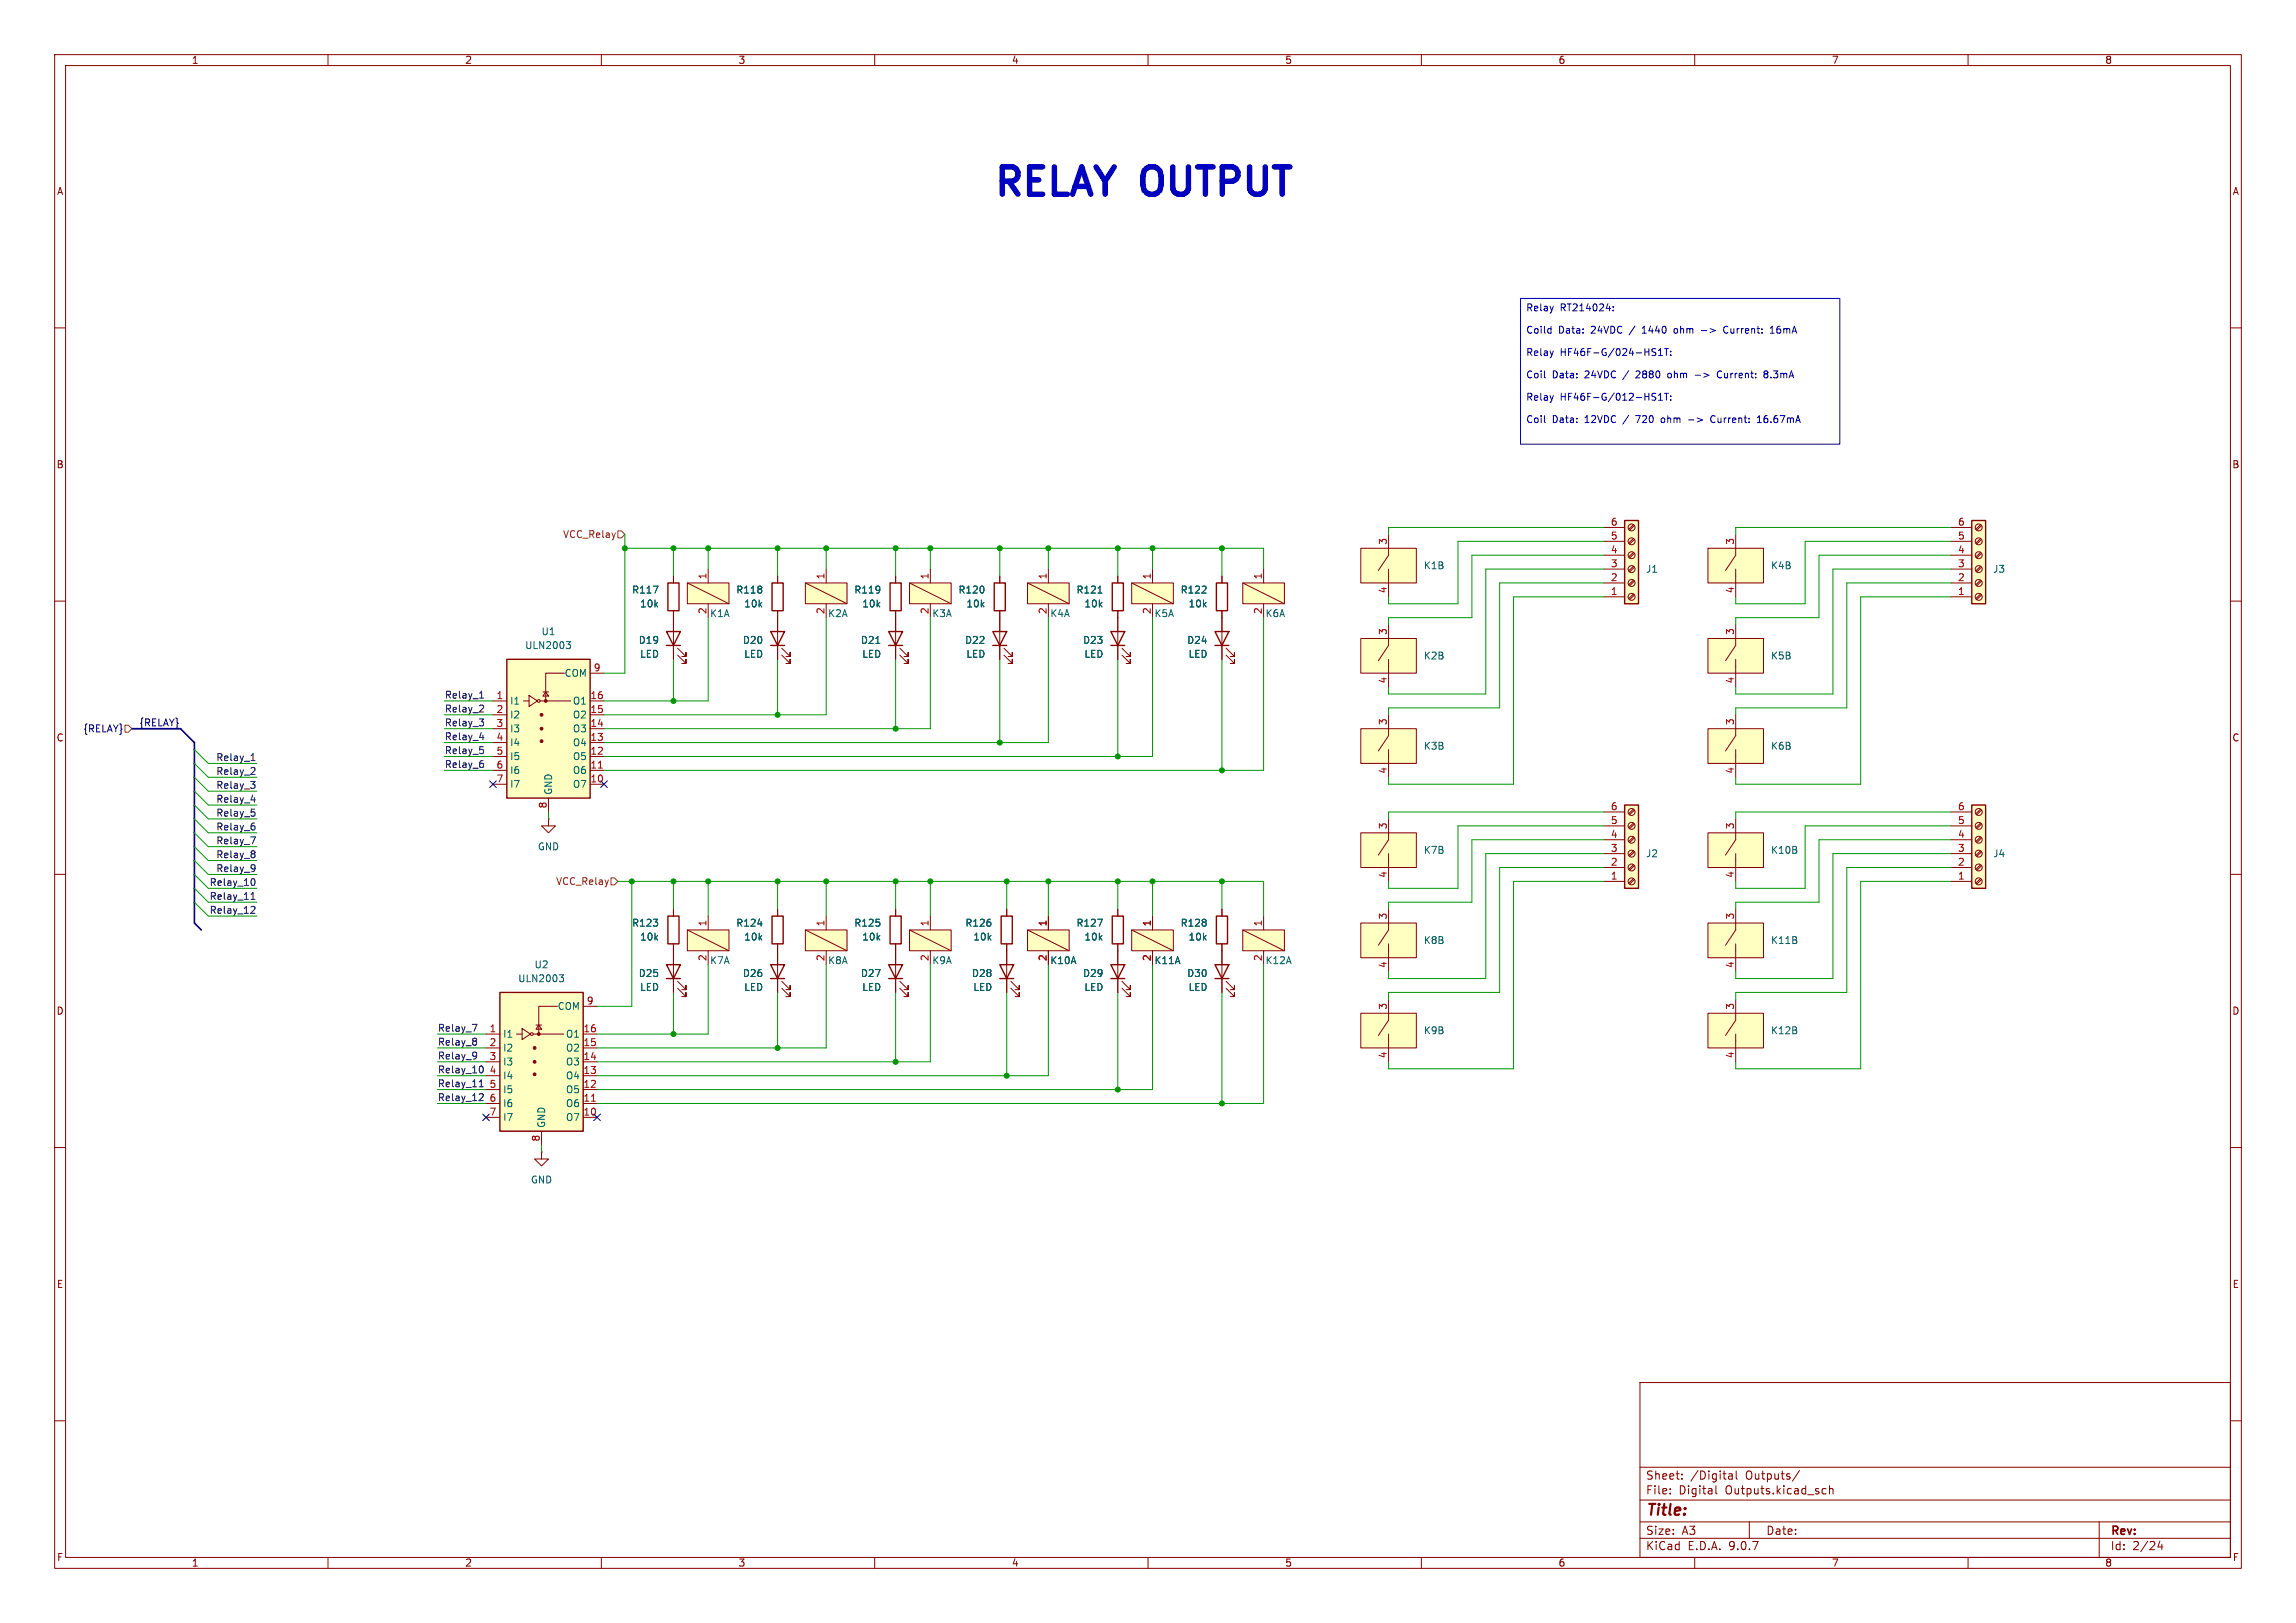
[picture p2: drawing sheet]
<svg xmlns="http://www.w3.org/2000/svg" width="420mm" height="297mm" viewBox="0 0 420 297" stroke-linecap="round" stroke-linejoin="round" font-family="sans-serif">
<defs><g id="words">
<text font-size="7" fill="#0000c2" x="181.2" y="37.3">RELAY OUTPUT</text>
<text font-size="2.8" fill="#840000" x="301" y="277.9">Title:</text>
<g font-size="2.1" fill="#840000">
<text x="301" y="273.7">File:</text>
<text x="301" y="271">Sheet:</text>
<text x="307.1" y="273.7">Digital</text>
<text x="309.2" y="271">/Digital</text>
<text x="315.7" y="273.7">Outputs.kicad_sch</text>
<text x="319.4" y="271">Outputs/</text>
<text x="301" y="281.1">Size:</text>
<text x="307.6" y="281.1">A3</text>
<text x="323" y="281.1">Date:</text>
<text x="386" y="281.3">Rev:</text>
<text x="301" y="283.9">KiCad</text>
<text x="308.7" y="283.9">E.D.A.</text>
<text x="316.3" y="283.9">9.0.7</text>
<text x="386" y="283.9">Id:</text>
<text x="390.1" y="283.9">2/24</text>
</g>
<g font-size="1.8" fill="#840000">
<text x="35" y="11.9">1</text>
<text x="85" y="11.9">2</text>
<text x="135" y="11.9">3</text>
<text x="185" y="11.9">4</text>
<text x="235" y="11.9">5</text>
<text x="285" y="11.9">6</text>
<text x="335" y="11.9">7</text>
<text x="385" y="11.9">8</text>
<text x="10.3" y="35.9">A</text>
<text x="408.3" y="35.9">A</text>
<text x="10.3" y="85.9">B</text>
<text x="408.2" y="85.9">B</text>
<text x="10.3" y="135.9">C</text>
<text x="408.2" y="135.9">C</text>
<text x="10.3" y="185.9">D</text>
<text x="408.2" y="185.9">D</text>
<text x="10.3" y="235.9">E</text>
<text x="408.3" y="235.9">E</text>
<text x="10.3" y="285.9">F</text>
<text x="35" y="286.9">1</text>
<text x="85" y="286.9">2</text>
<text x="135" y="286.9">3</text>
<text x="185" y="286.9">4</text>
<text x="235" y="286.9">5</text>
<text x="285" y="286.9">6</text>
<text x="335" y="286.9">7</text>
<text x="385" y="286.9">8</text>
<text x="408.3" y="285.9">F</text>
</g>
<g font-size="1.8" fill="#0000c2">
<text x="279.1" y="57.3">Relay</text>
<text x="285.4" y="57.3">RT214024:</text>
<text x="279.1" y="61.4">Coild</text>
<text x="279.1" y="65.5">Relay</text>
<text x="285.1" y="61.4">Data:</text>
<text x="285.4" y="65.5">HF46F-G/024-HS1T:</text>
<text x="291.2" y="61.4">24VDC</text>
<text x="298.4" y="61.4">/</text>
<text x="300.9" y="61.4">1440</text>
<text x="306.9" y="61.4">ohm</text>
<text x="312.1" y="61.4">-&gt;</text>
<text x="316.4" y="61.4">Current:</text>
<text x="325.1" y="61.4">16mA</text>
<text x="279.1" y="69.6">Coil</text>
<text x="283.9" y="69.6">Data:</text>
<text x="290" y="69.6">24VDC</text>
<text x="297.2" y="69.6">/</text>
<text x="299.7" y="69.6">2880</text>
<text x="305.7" y="69.6">ohm</text>
<text x="310.9" y="69.6">-&gt;</text>
<text x="315.2" y="69.6">Current:</text>
<text x="323.9" y="69.6">8.3mA</text>
<text x="279.1" y="73.6">Relay</text>
<text x="279.1" y="77.7">Coil</text>
<text x="283.9" y="77.7">Data:</text>
<text x="285.4" y="73.6">HF46F-G/012-HS1T:</text>
<text x="290" y="77.7">12VDC</text>
<text x="297.2" y="77.7">/</text>
<text x="299.7" y="77.7">720</text>
<text x="304.5" y="77.7">ohm</text>
<text x="309.7" y="77.7">-&gt;</text>
<text x="314" y="77.7">Current:</text>
<text x="322.7" y="77.7">16.67mA</text>
</g>
<g font-size="1.8" fill="#725600">
<text x="102.9" y="98.7">VCC_Relay</text>
<text x="101.6" y="162.2">VCC_Relay</text>
</g>
<g font-size="1.8" fill="#a90000">
<text x="253.7" y="99.8" transform="rotate(-90 253.7 99.8)">3</text>
<text x="294.6" y="101.3">4</text>
<text x="294.6" y="98.8">5</text>
<text x="294.6" y="96.3">6</text>
<text x="317.2" y="99.8" transform="rotate(-90 317.2 99.8)">3</text>
<text x="358.1" y="101.3">4</text>
<text x="358.1" y="98.8">5</text>
<text x="358.1" y="96.3">6</text>
<text x="129.3" y="106.1" transform="rotate(-90 129.3 106.1)">1</text>
<text x="150.9" y="106.1" transform="rotate(-90 150.9 106.1)">1</text>
<text x="169.9" y="106.1" transform="rotate(-90 169.9 106.1)">1</text>
<text x="191.5" y="106.1" transform="rotate(-90 191.5 106.1)">1</text>
<text x="210.6" y="106.1" transform="rotate(-90 210.6 106.1)">1</text>
<text x="230.9" y="106.1" transform="rotate(-90 230.9 106.1)">1</text>
<text x="294.6" y="106.4">2</text>
<text x="294.6" y="103.9">3</text>
<text x="358.1" y="106.4">2</text>
<text x="358.1" y="103.9">3</text>
<text x="129.3" y="112.5" transform="rotate(-90 129.3 112.5)">2</text>
<text x="150.9" y="112.5" transform="rotate(-90 150.9 112.5)">2</text>
<text x="169.9" y="112.5" transform="rotate(-90 169.9 112.5)">2</text>
<text x="191.5" y="112.5" transform="rotate(-90 191.5 112.5)">2</text>
<text x="210.6" y="112.5" transform="rotate(-90 210.6 112.5)">2</text>
<text x="230.9" y="112.5" transform="rotate(-90 230.9 112.5)">2</text>
<text x="253.7" y="108.7" transform="rotate(-90 253.7 108.7)">4</text>
<text x="294.6" y="109">1</text>
<text x="317.2" y="108.7" transform="rotate(-90 317.2 108.7)">4</text>
<text x="358.1" y="109">1</text>
<text x="253.7" y="116.3" transform="rotate(-90 253.7 116.3)">3</text>
<text x="317.2" y="116.3" transform="rotate(-90 317.2 116.3)">3</text>
<text x="108.5" y="122.9">9</text>
<text x="253.7" y="125.2" transform="rotate(-90 253.7 125.2)">4</text>
<text x="317.2" y="125.2" transform="rotate(-90 317.2 125.2)">4</text>
<text x="90.7" y="128">1</text>
<text x="90.7" y="130.6">2</text>
<text x="107.9" y="128">16</text>
<text x="107.9" y="130.6">15</text>
<text x="90.7" y="133.1">3</text>
<text x="90.7" y="135.6">4</text>
<text x="107.9" y="133.1">14</text>
<text x="107.9" y="135.6">13</text>
<text x="253.7" y="132.8" transform="rotate(-90 253.7 132.8)">3</text>
<text x="317.2" y="132.8" transform="rotate(-90 317.2 132.8)">3</text>
<text x="90.7" y="138.2">5</text>
<text x="90.7" y="140.7">6</text>
<text x="90.7" y="143.3">7</text>
<text x="107.9" y="138.2">12</text>
<text x="107.9" y="140.7">11</text>
<text x="107.9" y="143.3">10</text>
<text x="253.7" y="141.7" transform="rotate(-90 253.7 141.7)">4</text>
<text x="317.2" y="141.7" transform="rotate(-90 317.2 141.7)">4</text>
<text x="100.1" y="148" transform="rotate(-90 100.1 148)">8</text>
<text x="294.6" y="148.3">6</text>
<text x="358.1" y="148.3">6</text>
<text x="253.7" y="151.8" transform="rotate(-90 253.7 151.8)">3</text>
<text x="294.6" y="156">3</text>
<text x="294.6" y="153.4">4</text>
<text x="294.6" y="150.9">5</text>
<text x="317.2" y="151.8" transform="rotate(-90 317.2 151.8)">3</text>
<text x="358.1" y="156">3</text>
<text x="358.1" y="153.4">4</text>
<text x="358.1" y="150.9">5</text>
<text x="253.7" y="160.7" transform="rotate(-90 253.7 160.7)">4</text>
<text x="294.6" y="161">1</text>
<text x="294.6" y="158.5">2</text>
<text x="317.2" y="160.7" transform="rotate(-90 317.2 160.7)">4</text>
<text x="358.1" y="161">1</text>
<text x="358.1" y="158.5">2</text>
<text x="129.3" y="169.6" transform="rotate(-90 129.3 169.6)">1</text>
<text x="150.9" y="169.6" transform="rotate(-90 150.9 169.6)">1</text>
<text x="169.9" y="169.6" transform="rotate(-90 169.9 169.6)">1</text>
<text x="191.5" y="169.6" transform="rotate(-90 191.5 169.6)">1</text>
<text x="210.6" y="169.6" transform="rotate(-90 210.6 169.6)">1</text>
<text x="230.9" y="169.6" transform="rotate(-90 230.9 169.6)">1</text>
<text x="253.7" y="168.3" transform="rotate(-90 253.7 168.3)">3</text>
<text x="317.2" y="168.3" transform="rotate(-90 317.2 168.3)">3</text>
<text x="129.3" y="176" transform="rotate(-90 129.3 176)">2</text>
<text x="150.9" y="176" transform="rotate(-90 150.9 176)">2</text>
<text x="169.9" y="176" transform="rotate(-90 169.9 176)">2</text>
<text x="191.5" y="176" transform="rotate(-90 191.5 176)">2</text>
<text x="210.6" y="176" transform="rotate(-90 210.6 176)">2</text>
<text x="230.9" y="176" transform="rotate(-90 230.9 176)">2</text>
<text x="253.7" y="177.2" transform="rotate(-90 253.7 177.2)">4</text>
<text x="317.2" y="177.2" transform="rotate(-90 317.2 177.2)">4</text>
<text x="107.2" y="183.9">9</text>
<text x="253.7" y="184.9" transform="rotate(-90 253.7 184.9)">3</text>
<text x="317.2" y="184.9" transform="rotate(-90 317.2 184.9)">3</text>
<text x="89.5" y="189">1</text>
<text x="89.5" y="191.5">2</text>
<text x="106.6" y="189">16</text>
<text x="106.6" y="191.5">15</text>
<text x="89.5" y="194.1">3</text>
<text x="89.5" y="196.6">4</text>
<text x="106.6" y="194.1">14</text>
<text x="106.6" y="196.6">13</text>
<text x="253.7" y="193.7" transform="rotate(-90 253.7 193.7)">4</text>
<text x="317.2" y="193.7" transform="rotate(-90 317.2 193.7)">4</text>
<text x="89.5" y="199.1">5</text>
<text x="89.5" y="201.7">6</text>
<text x="106.6" y="199.1">12</text>
<text x="106.6" y="201.7">11</text>
<text x="89.5" y="204.2">7</text>
<text x="98.8" y="209" transform="rotate(-90 98.8 209)">8</text>
<text x="106.6" y="204.2">10</text>
</g>
<g font-size="1.8" fill="#006464">
<text x="260.4" y="104.4">K1B</text>
<text x="301" y="105">J1</text>
<text x="323.9" y="104.4">K4B</text>
<text x="364.5" y="105">J3</text>
<text x="115.5" y="108.8">R117</text>
<text x="117" y="111.4">10k</text>
<text x="129.8" y="113.1">K1A</text>
<text x="134.6" y="108.8">R118</text>
<text x="136" y="111.4">10k</text>
<text x="151.4" y="113.1">K2A</text>
<text x="156.2" y="108.8">R119</text>
<text x="157.6" y="111.4">10k</text>
<text x="170.4" y="113.1">K3A</text>
<text x="175.2" y="108.8">R120</text>
<text x="176.7" y="111.4">10k</text>
<text x="192" y="113.1">K4A</text>
<text x="196.8" y="108.8">R121</text>
<text x="198.3" y="111.4">10k</text>
<text x="211.1" y="113.1">K5A</text>
<text x="215.9" y="108.8">R122</text>
<text x="217.3" y="111.4">10k</text>
<text x="231.4" y="113.1">K6A</text>
<text x="96" y="119">ULN2003</text>
<text x="99" y="116.4">U1</text>
<text x="116.7" y="118">D19</text>
<text x="135.8" y="118">D20</text>
<text x="157.4" y="118">D21</text>
<text x="176.4" y="118">D22</text>
<text x="198" y="118">D23</text>
<text x="217.1" y="118">D24</text>
<text x="103.2" y="124.1">COM</text>
<text x="117" y="120.6">LED</text>
<text x="136" y="120.6">LED</text>
<text x="157.6" y="120.6">LED</text>
<text x="176.7" y="120.6">LED</text>
<text x="198.3" y="120.6">LED</text>
<text x="217.3" y="120.6">LED</text>
<text x="260.4" y="120.9">K2B</text>
<text x="323.9" y="120.9">K5B</text>
<text x="93.2" y="129.1">I1</text>
<text x="93.2" y="131.7">I2</text>
<text x="104.7" y="129.1">O1</text>
<text x="104.7" y="131.7">O2</text>
<text x="93.2" y="134.2">I3</text>
<text x="93.2" y="136.8">I4</text>
<text x="104.7" y="134.2">O3</text>
<text x="104.7" y="136.8">O4</text>
<text x="260.4" y="137.4">K3B</text>
<text x="323.9" y="137.4">K6B</text>
<text x="93.2" y="139.3">I5</text>
<text x="93.2" y="141.8">I6</text>
<text x="104.7" y="139.3">O5</text>
<text x="104.7" y="141.8">O6</text>
<text x="93.2" y="144.4">I7</text>
<text x="101.2" y="145.5" transform="rotate(-90 101.2 145.5)">GND</text>
<text x="104.7" y="144.4">O7</text>
<text x="98.3" y="155.8">GND</text>
<text x="260.4" y="156.4">K7B</text>
<text x="301" y="157.1">J2</text>
<text x="323.9" y="156.4">K10B</text>
<text x="364.5" y="157.1">J4</text>
<text x="115.5" y="169.8">R123</text>
<text x="117" y="172.3">10k</text>
<text x="134.6" y="169.8">R124</text>
<text x="136" y="172.3">10k</text>
<text x="156.2" y="169.8">R125</text>
<text x="157.6" y="172.3">10k</text>
<text x="176.5" y="169.8">R126</text>
<text x="177.9" y="172.3">10k</text>
<text x="196.8" y="169.8">R127</text>
<text x="198.3" y="172.3">10k</text>
<text x="215.9" y="169.8">R128</text>
<text x="217.3" y="172.3">10k</text>
<text x="260.4" y="172.9">K8B</text>
<text x="323.9" y="172.9">K11B</text>
<text x="94.7" y="179.9">ULN2003</text>
<text x="97.7" y="177.4">U2</text>
<text x="116.7" y="179">D25</text>
<text x="129.8" y="176.6">K7A</text>
<text x="135.8" y="179">D26</text>
<text x="151.4" y="176.6">K8A</text>
<text x="157.4" y="179">D27</text>
<text x="170.4" y="176.6">K9A</text>
<text x="177.7" y="179">D28</text>
<text x="192" y="176.6">K10A</text>
<text x="198" y="179">D29</text>
<text x="211.1" y="176.6">K11A</text>
<text x="217.1" y="179">D30</text>
<text x="231.4" y="176.6">K12A</text>
<text x="101.9" y="185">COM</text>
<text x="117" y="181.5">LED</text>
<text x="136" y="181.5">LED</text>
<text x="157.6" y="181.5">LED</text>
<text x="177.9" y="181.5">LED</text>
<text x="198.3" y="181.5">LED</text>
<text x="217.3" y="181.5">LED</text>
<text x="91.9" y="190.1">I1</text>
<text x="103.4" y="190.1">O1</text>
<text x="260.4" y="189.5">K9B</text>
<text x="323.9" y="189.5">K12B</text>
<text x="91.9" y="192.6">I2</text>
<text x="91.9" y="195.2">I3</text>
<text x="91.9" y="197.7">I4</text>
<text x="103.4" y="192.6">O2</text>
<text x="103.4" y="195.2">O3</text>
<text x="103.4" y="197.7">O4</text>
<text x="91.9" y="200.3">I5</text>
<text x="91.9" y="202.8">I6</text>
<text x="103.4" y="200.3">O5</text>
<text x="103.4" y="202.8">O6</text>
<text x="91.9" y="205.3">I7</text>
<text x="99.9" y="206.5" transform="rotate(-90 99.9 206.5)">GND</text>
<text x="103.4" y="205.3">O7</text>
<text x="97" y="216.8">GND</text>
</g>
<g font-size="1.8" fill="#0f0f0f">
<text x="81.3" y="130.5">Relay_2</text>
<text x="81.3" y="127.9">Relay_1</text>
<text x="81.3" y="135.5">Relay_4</text>
<text x="81.3" y="133">Relay_3</text>
<text x="39.5" y="139.4">Relay_1</text>
<text x="39.5" y="141.9">Relay_2</text>
<text x="81.3" y="140.6">Relay_6</text>
<text x="81.3" y="138.1">Relay_5</text>
<text x="39.5" y="149.5">Relay_5</text>
<text x="39.5" y="144.4">Relay_3</text>
<text x="39.5" y="147">Relay_4</text>
<text x="39.5" y="152.1">Relay_6</text>
<text x="39.5" y="154.6">Relay_7</text>
<text x="39.5" y="157.1">Relay_8</text>
<text x="39.5" y="159.7">Relay_9</text>
<text x="38.3" y="164.8">Relay_11</text>
<text x="38.3" y="162.2">Relay_10</text>
<text x="38.3" y="167.3">Relay_12</text>
<text x="80" y="191.4">Relay_8</text>
<text x="80" y="188.9">Relay_7</text>
<text x="80" y="194">Relay_9</text>
<text x="80" y="196.5">Relay_10</text>
<text x="80" y="201.6">Relay_12</text>
<text x="80" y="199">Relay_11</text>
</g>
<g font-size="1.8" fill="#000084">
<text x="15.1" y="134.2">{RELAY}</text>
<text x="25.4" y="133">{RELAY}</text>
</g>
</g></defs>
<g fill="none" stroke="#840000" stroke-width=".18">
<path d="M10 10h400v277h-400zM12 12h396v273h-396zM60 10v2M110 10v2M160 10v2M210 10v2M260 10v2M310 10v2M360 10v2M10 60h2M408 60h2M10 110h2"/>
<path d="M182.9 113v7.7M183.6 119.9l1.6 1.5v-.7v.7h-.8M183.6 118.6l1.6 1.5v-.7v.7h-.8M408 110h2M10 160h2M408 160h2M10 210h2M408 210h2M300 253h108v32h-108zM10 260h2M300 278.5h108M300 274.5h108"/>
<path d="M300 268.5h108M305.5 273.2v.2M305.5 272.5v.1M307.7 270.5v.2M307.7 269.8v.1M313.9 271.9v1.3l.2 .2M316.2 270.5l.2 .2 .5-.1M316.2 269.8h.6l.1 .9M316.9 270l-.5 .1-.2 .2M317.6 269.2v1.3l.2 .2M320 278.5v3M329.2 269.1l-1.3 1.9"/>
<path d="M333.4 273.2l.2 .2 .4-.1M334 272.5l-.4-.1-.2 .1M334.7 272.5l.2-.1 .3 .1 .1 .9M334.7 271.9v1.5M384 278.5v6.5M408 260h2M60 285v2M110 285v2M160 285v2M210 285v2M260 285v2M300 281.5h108"/>
<path d="M310 285v2M360 285v2M395.1 282l-.4 1.1h1M395.4 282.6v1"/>
</g>
<path d="M181.6 115.6h2.5l-1.2 2.5zM181.6 118.1h2.5" fill="none" stroke="#840000" stroke-width=".25"/>
<path d="M312.4 100.3h10.2v6.4h-10.2z" fill="#ffffc2"/>
<path d="M317.5 97.8v3.8l-1.9 2.8M142.2 105.4v1.3M142.2 111.8v1.2M204.5 105.4v1.3M204.5 111.8v1.2M312.4 100.3h10.2v6.4h-10.2zM317.5 104.1v5.1M100.3 149.9v1.2h1.3l-1.3 1.3-1.2-1.3h1.2M100.3 149.9h.1" fill="none" stroke="#840000" stroke-width=".18"/>
<path d="M141.2 106.7h2.1v5.1h-2.1zM203.5 106.7h2v5.1h-2z" fill="none" stroke="#840000" stroke-width=".25"/>
<path d="M200.9 108.5h.7" fill="none" stroke="#006464" stroke-width=".18"/>
<path d="M125.7 106.7h7.6v3.8h-7.6z" fill="#ffffc2"/>
<path d="M125.7 106.7h7.6v3.8h-7.6zM125.7 106.7l7.6 3.8M129.5 104.1v2.6M129.5 110.5v2.5" fill="none" stroke="#840000" stroke-width=".18"/>
<path d="M166.4 106.7h7.6v3.8h-7.6z" fill="#ffffc2"/>
<path d="M166.4 106.7h7.6v3.8h-7.6zM166.4 106.7l7.6 3.8M170.2 104.1v2.6M170.2 110.5v2.5M182.9 105.4v1.3M182.9 111.8v1.2" fill="none" stroke="#840000" stroke-width=".18"/>
<path d="M181.9 106.7h2v5.1h-2z" fill="none" stroke="#840000" stroke-width=".25"/>
<path d="M188 106.7h7.6v3.8h-7.6z" fill="#ffffc2"/>
<g fill="none" stroke="#840000" stroke-width=".18">
<path d="M163.8 113v7.7M164.6 119.9l1.5 1.5v-.7v.7h-.7M164.6 118.6l1.5 1.5v-.7v.7h-.7M188 106.7h7.6v3.8h-7.6zM188 106.7l7.6 3.8M191.8 104.1v2.6M191.8 110.5v2.5M223.5 105.4v1.3M223.5 111.8v1.2M163.8 166.4v1.2M163.8 172.7v8.9M164.6 179.6l1.5 1.5v-.8v.8h-.7"/>
<path d="M223.5 174v7.6M224.3 179.6l1.5 1.5v-.8v.8h-.8M164.6 180.8l1.5 1.6v-.8v.8h-.7M224.3 180.8l1.5 1.6v-.8v.8h-.8"/>
</g>
<path d="M162.6 115.6h2.5l-1.3 2.5zM162.6 118.1h2.5M222.5 106.7h2v5.1h-2zM162.6 176.5h2.5l-1.3 2.6zM162.6 179.1h2.5M162.8 167.6h2v5.1h-2zM222.2 176.5h2.6l-1.3 2.6zM222.2 179.1h2.6" fill="none" stroke="#840000" stroke-width=".25"/>
<path d="M160.2 117.7h.7" fill="none" stroke="#006464" stroke-width=".18"/>
<path d="M207 106.7h7.6v3.8h-7.6z" fill="#ffffc2"/>
<path d="M207 106.7h7.6v3.8h-7.6zM207 106.7l7.6 3.8M210.8 104.1v2.6M210.8 110.5v2.5" fill="none" stroke="#840000" stroke-width=".18"/>
<path d="M227.3 106.7h7.6v3.8h-7.6z" fill="#ffffc2"/>
<g fill="none" stroke="#840000" stroke-width=".18">
<path d="M123.2 105.4v1.3M123.2 111.8v1.2M163.8 105.4v1.3M163.8 111.8v1.2M204.5 113v7.7M205.2 119.9l1.6 1.5v-.7v.7h-.8M205.2 118.6l1.6 1.5v-.7v.7h-.8M227.3 106.7h7.6v3.8h-7.6zM227.3 106.7l7.6 3.8M231.1 104.1v2.6M231.1 110.5v2.5M204.5 166.4v1.2"/>
<path d="M204.5 172.7v8.9M205.2 179.6l1.6 1.5v-.8v.8h-.8M205.2 180.8l1.6 1.6v-.8v.8h-.8"/>
</g>
<path d="M122.2 106.7h2v5.1h-2zM162.8 106.7h2v5.1h-2zM203.2 115.6h2.5l-1.2 2.5zM203.2 118.1h2.5M203.2 176.5h2.5l-1.2 2.6zM203.2 179.1h2.5M203.5 167.6h2v5.1h-2z" fill="none" stroke="#840000" stroke-width=".25"/>
<path d="M119.5 107.3h.9l-.6 1.2M200.8 168.2h.8l-.5 1.3" fill="none" stroke="#006464" stroke-width=".18"/>
<path d="M92.7 120.7h15.2v25.4h-15.2z" fill="#ffffc2"/>
<path d="M222.2 115.6h2.6l-1.3 2.5zM222.2 118.1h2.6M92.7 120.7h15.2v25.4h-15.2z" fill="none" stroke="#840000" stroke-width=".25"/>
<g fill="none" stroke="#840000" stroke-width=".18">
<path d="M223.5 113v7.7M224.3 119.9l1.5 1.5v-.7v.7h-.8M224.3 118.6l1.5 1.5v-.7v.7h-.8M90.2 128.3h2.5M90.2 130.8h2.5M90.2 133.4h2.5M90.2 135.9h2.5M90.2 138.4h2.5M95.8 128.3h1M96.8 127.3l1.5 1-1.5 1zM98.8 128.3h5.6M99.3 126.6h1"/>
<path d="M99.8 126.6l.5 .8h-1zM103.3 123.2h-3.5v5.1M107.9 128.3h2.6M107.9 130.8h2.6M107.9 133.4h2.6M107.9 135.9h2.6M107.9 138.4h2.6M107.9 123.2h2.6M90.2 141h2.5M90.2 143.5h2.5M100.3 146.1v2.5M107.9 141h2.6"/>
<path d="M107.9 143.5h2.6"/>
<circle cx="98.6" cy="128.3" r=".25"/>
</g>
<g fill="#840000" stroke="#840000" stroke-width=".18">
<circle cx="99.1" cy="130.8" r=".25"/>
<circle cx="99.1" cy="133.3" r=".25"/>
<circle cx="99.1" cy="135.6" r=".25"/>
<circle cx="99.8" cy="128.3" r=".25"/>
</g>
<path d="M109.5 140.6h.7" fill="none" stroke="#a90000" stroke-width=".18"/>
<path d="M103.6 117.4h.8l-.5 .5 .4 .1 .1 .4-.3 .3h-.4" fill="none" stroke="#006464" stroke-width=".18"/>
<path d="M207 170.2h7.6v3.8h-7.6z" fill="#ffffc2"/>
<path d="M123.2 166.4v1.2M123.2 172.7v1.3M207 170.2h7.6v3.8h-7.6zM207 170.2l7.6 3.8M210.8 167.6v2.6M210.8 174v2.5" fill="none" stroke="#840000" stroke-width=".18"/>
<path d="M122.2 167.6h2v5.1h-2z" fill="none" stroke="#840000" stroke-width=".25"/>
<path d="M147.3 106.7h7.6v3.8h-7.6z" fill="#ffffc2"/>
<path d="M123.2 113v7.7M124 119.9l1.5 1.5v-.7v.7h-.8M124 118.6l1.5 1.5v-.7v.7h-.8M147.3 106.7h7.6v3.8h-7.6zM147.3 106.7l7.6 3.8M151.1 104.1v2.6M151.1 110.5v2.5" fill="none" stroke="#840000" stroke-width=".18"/>
<path d="M121.9 115.6h2.6l-1.3 2.5zM121.9 118.1h2.6" fill="none" stroke="#840000" stroke-width=".25"/>
<path d="M188 170.2h7.6v3.8h-7.6z" fill="#ffffc2"/>
<path d="M188 170.2h7.6v3.8h-7.6zM188 170.2l7.6 3.8M191.8 167.6v2.6M191.8 174v2.5" fill="none" stroke="#840000" stroke-width=".18"/>
<path d="M125.7 170.2h7.6v3.8h-7.6z" fill="#ffffc2"/>
<path d="M142.2 113v7.7M143 119.9l1.5 1.5v-.7v.7h-.7M143 118.6l1.5 1.5v-.7v.7h-.7M125.7 170.2h7.6v3.8h-7.6zM125.7 170.2l7.6 3.8M129.5 167.6v2.6M129.5 174v2.5M142.2 166.4v1.2M142.2 172.7v8.9M143 179.6l1.5 1.5v-.8v.8h-.7M143 180.8l1.5 1.6v-.8v.8h-.7" fill="none" stroke="#840000" stroke-width=".18"/>
<path d="M141 115.6h2.5l-1.3 2.5zM141 118.1h2.5M141 176.5h2.5l-1.3 2.6zM141 179.1h2.5M141.2 167.6h2.1v5.1h-2.1z" fill="none" stroke="#840000" stroke-width=".25"/>
<path d="M138.6 169.1h.8" fill="none" stroke="#006464" stroke-width=".18"/>
<path d="M91.4 181.6h15.3v25.4h-15.3z" fill="#ffffc2"/>
<path d="M182.9 176.5h2.5l-1.3 2.6zM182.9 179.1h2.5M183.1 167.6h2.1v5.1h-2.1zM91.4 181.6h15.3v25.4h-15.3z" fill="none" stroke="#840000" stroke-width=".25"/>
<g fill="none" stroke="#840000" stroke-width=".18">
<path d="M184.1 166.4v1.2M184.1 172.7v8.9M184.9 179.6l1.5 1.5v-.8v.8h-.7M88.9 189.2h2.5M88.9 191.8h2.5M88.9 194.3h2.5M88.9 196.9h2.5M88.9 199.4h2.5M94.5 189.2h1M95.5 188.2l1.5 1-1.5 1zM97.5 189.2h5.6M98 187.6h1.1"/>
<path d="M98.6 187.6l.5 .7h-1.1zM102 184.2h-3.4v5M106.7 189.2h2.5M106.7 191.8h2.5M106.7 194.3h2.5M106.7 196.9h2.5M106.7 199.4h2.5M106.7 184.2h2.5M184.9 180.8l1.5 1.6v-.8v.8h-.7M88.9 201.9h2.5M88.9 204.5h2.5M99.1 210.8v1.3h1.2l-1.2 1.3-1.3-1.3h1.3"/>
<path d="M99.1 210.8h.1M99.1 207v2.6M106.7 201.9h2.5M106.7 204.5h2.5"/>
<circle cx="97.3" cy="189.2" r=".25"/>
</g>
<g fill="#840000" stroke="#840000" stroke-width=".18">
<circle cx="97.8" cy="191.8" r=".25"/>
<circle cx="97.8" cy="194.3" r=".25"/>
<circle cx="97.8" cy="196.6" r=".25"/>
<circle cx="98.6" cy="189.2" r=".25"/>
</g>
<path d="M108.2 201.5h.7" fill="none" stroke="#a90000" stroke-width=".18"/>
<path d="M102.3 178.4h.8l-.4 .5 .3 .1 .1 .4-.3 .2h-.3" fill="none" stroke="#006464" stroke-width=".18"/>
<path d="M166.4 170.2h7.6v3.8h-7.6z" fill="#ffffc2"/>
<path d="M123.2 174v7.6M124 179.6l1.5 1.5v-.8v.8h-.8M166.4 170.2h7.6v3.8h-7.6zM166.4 170.2l7.6 3.8M170.2 167.6v2.6M170.2 174v2.5M124 180.8l1.5 1.6v-.8v.8h-.8" fill="none" stroke="#840000" stroke-width=".18"/>
<path d="M121.9 176.5h2.6l-1.3 2.6zM121.9 179.1h2.6" fill="none" stroke="#840000" stroke-width=".25"/>
<path d="M147.3 170.2h7.6v3.8h-7.6z" fill="#ffffc2"/>
<path d="M147.3 170.2h7.6v3.8h-7.6zM147.3 170.2l7.6 3.8M151.1 167.6v2.6M151.1 174v2.5" fill="none" stroke="#840000" stroke-width=".18"/>
<path d="M297.2 95.3h2.5v15.2h-2.5z" fill="#ffffc2"/>
<path d="M297.2 95.3h2.5v15.2h-2.5z" fill="none" stroke="#840000" stroke-width=".25"/>
<g fill="none" stroke="#840000" stroke-width=".18">
<path d="M293.4 99.1h3.8M293.4 96.5h3.8M298.8 98.6l-.9 .8M298.8 96l-.9 .9M299 98.7l-.9 .9M299 96.2l-.9 .8M293.4 109.2h3.8M293.4 106.7h3.8M293.4 104.1h3.8M293.4 101.6h3.8M298.8 108.7l-.9 .9M298.8 106.2l-.9 .8"/>
<path d="M298.8 103.6l-.9 .9M298.8 101.1l-.9 .8M299 108.9l-.9 .8M299 106.3l-.9 .9M299 103.8l-.9 .8M299 101.3l-.9 .8"/>
<circle cx="298.4" cy="99.1" r=".63"/>
<circle cx="298.4" cy="96.5" r=".63"/>
<circle cx="298.4" cy="101.6" r=".63"/>
<circle cx="298.4" cy="106.7" r=".63"/>
<circle cx="298.4" cy="109.2" r=".63"/>
<circle cx="298.4" cy="104.1" r=".63"/>
</g>
<path d="M248.9 133.4h10.2v6.3h-10.2z" fill="#ffffc2"/>
<path d="M248.9 133.4h10.2v6.3h-10.2zM254 137.2v5M254 130.8v3.8l-1.9 2.8" fill="none" stroke="#840000" stroke-width=".18"/>
<path d="M248.9 116.8h10.2v6.4h-10.2z" fill="#ffffc2"/>
<path d="M248.9 116.8h10.2v6.4h-10.2zM254 114.3v3.8l-1.9 2.8M254 120.7v5" fill="none" stroke="#840000" stroke-width=".18"/>
<path d="M312.4 116.8h10.2v6.4h-10.2z" fill="#ffffc2"/>
<path d="M312.4 116.8h10.2v6.4h-10.2zM317.5 114.3v3.8l-1.9 2.8M317.5 120.7v5" fill="none" stroke="#840000" stroke-width=".18"/>
<path d="M312.4 133.4h10.2v6.3h-10.2z" fill="#ffffc2"/>
<path d="M312.4 133.4h10.2v6.3h-10.2zM317.5 137.2v5M317.5 130.8v3.8l-1.9 2.8" fill="none" stroke="#840000" stroke-width=".18"/>
<path d="M248.9 100.3h10.2v6.4h-10.2z" fill="#ffffc2"/>
<path d="M254 97.8v3.8l-1.9 2.8M248.9 100.3h10.2v6.4h-10.2zM254 104.1v5.1" fill="none" stroke="#840000" stroke-width=".18"/>
<path d="M227.3 170.2h7.6v3.8h-7.6z" fill="#ffffc2"/>
<path d="M223.5 166.4v1.2M223.5 172.7v1.3M227.3 170.2h7.6v3.8h-7.6zM227.3 170.2l7.6 3.8M231.1 167.6v2.6M231.1 174v2.5" fill="none" stroke="#840000" stroke-width=".18"/>
<path d="M222.5 167.6h2v5.1h-2z" fill="none" stroke="#840000" stroke-width=".25"/>
<path d="M248.9 168.9h10.2v6.4h-10.2z" fill="#ffffc2"/>
<path d="M248.9 168.9h10.2v6.4h-10.2zM254 172.7v5.1M254 166.4v3.8l-1.9 2.8" fill="none" stroke="#840000" stroke-width=".18"/>
<path d="M248.9 152.4h10.2v6.4h-10.2z" fill="#ffffc2"/>
<path d="M248.9 152.4h10.2v6.4h-10.2zM254 156.2v5.1M254 149.9v3.8l-1.9 2.8" fill="none" stroke="#840000" stroke-width=".18"/>
<path d="M297.2 147.3h2.5v15.3h-2.5z" fill="#ffffc2"/>
<path d="M297.2 147.3h2.5v15.3h-2.5z" fill="none" stroke="#840000" stroke-width=".25"/>
<g fill="none" stroke="#840000" stroke-width=".18">
<path d="M293.4 158.8h3.8M293.4 156.2h3.8M293.4 153.7h3.8M293.4 151.1h3.8M293.4 148.6h3.8M298.8 158.2l-.9 .9M298.8 155.7l-.9 .8M298.8 153.2l-.9 .8M298.8 150.6l-.9 .9M298.8 148.1l-.9 .8M299 158.4l-.9 .9M299 155.9l-.9 .8"/>
<path d="M299 153.3l-.9 .9M299 150.8l-.9 .8M299 148.3l-.9 .8M293.4 161.3h3.8M298.8 160.8l-.9 .8M299 161l-.9 .8"/>
<circle cx="298.4" cy="151.1" r=".63"/>
<circle cx="298.4" cy="156.2" r=".63"/>
<circle cx="298.4" cy="153.7" r=".63"/>
<circle cx="298.4" cy="148.6" r=".63"/>
<circle cx="298.4" cy="158.7" r=".63"/>
<circle cx="298.4" cy="161.3" r=".63"/>
</g>
<path d="M312.4 152.4h10.2v6.4h-10.2z" fill="#ffffc2"/>
<path d="M312.4 152.4h10.2v6.4h-10.2zM317.5 156.2v5.1M317.5 149.9v3.8l-1.9 2.8" fill="none" stroke="#840000" stroke-width=".18"/>
<path d="M248.9 185.4h10.2v6.4h-10.2z" fill="#ffffc2"/>
<path d="M248.9 185.4h10.2v6.4h-10.2zM254 189.2v5.1M254 182.9v3.8l-1.9 2.8" fill="none" stroke="#840000" stroke-width=".18"/>
<path d="M312.4 185.4h10.2v6.4h-10.2z" fill="#ffffc2"/>
<path d="M312.4 185.4h10.2v6.4h-10.2zM317.5 189.2v5.1M317.5 182.9v3.8l-1.9 2.8" fill="none" stroke="#840000" stroke-width=".18"/>
<path d="M312.4 168.9h10.2v6.4h-10.2z" fill="#ffffc2"/>
<path d="M312.4 168.9h10.2v6.4h-10.2zM317.5 172.7v5.1M317.5 166.4v3.8l-1.9 2.8" fill="none" stroke="#840000" stroke-width=".18"/>
<path d="M360.7 95.3h2.5v15.2h-2.5z" fill="#ffffc2"/>
<path d="M360.7 95.3h2.5v15.2h-2.5z" fill="none" stroke="#840000" stroke-width=".25"/>
<g fill="none" stroke="#840000" stroke-width=".18">
<path d="M356.9 99.1h3.8M356.9 96.5h3.8M362.3 98.6l-.9 .8M362.3 96l-.9 .9M362.5 98.7l-.9 .9M362.5 96.2l-.9 .8M356.9 109.2h3.8M356.9 106.7h3.8M356.9 104.1h3.8M356.9 101.6h3.8M362.3 108.7l-.9 .9M362.3 106.2l-.9 .8"/>
<path d="M362.3 103.6l-.9 .9M362.3 101.1l-.9 .8M362.5 108.9l-.9 .8M362.5 106.3l-.9 .9M362.5 103.8l-.9 .8M362.5 101.3l-.9 .8"/>
<circle cx="361.9" cy="99.1" r=".63"/>
<circle cx="361.9" cy="96.5" r=".63"/>
<circle cx="361.9" cy="106.7" r=".63"/>
<circle cx="361.9" cy="109.2" r=".63"/>
<circle cx="361.9" cy="101.6" r=".63"/>
<circle cx="361.9" cy="104.1" r=".63"/>
</g>
<path d="M360.7 147.3h2.5v15.3h-2.5z" fill="#ffffc2"/>
<path d="M360.7 147.3h2.5v15.3h-2.5z" fill="none" stroke="#840000" stroke-width=".25"/>
<g fill="none" stroke="#840000" stroke-width=".18">
<path d="M123.2 105.4v1.3M123.2 111.8v3.8M123.2 118.1v2.6M142.2 105.4v1.3M142.2 111.8v3.8M142.2 118.1v2.6M163.8 105.4v1.3M163.8 111.8v3.8M163.8 118.1v2.6M182.9 105.4v1.3M182.9 111.8v3.8M182.9 118.1v2.6"/>
<path d="M204.5 105.4v1.3M204.5 111.8v3.8M204.5 118.1v2.6M223.5 105.4v1.3M223.5 111.8v3.8M223.5 118.1v2.6M356.9 158.8h3.8M356.9 156.2h3.8M356.9 153.7h3.8M356.9 151.1h3.8M356.9 148.6h3.8M362.3 158.2l-.9 .9"/>
<path d="M362.3 155.7l-.9 .8M362.3 153.2l-.9 .8M362.3 150.6l-.9 .9M362.3 148.1l-.9 .8M362.5 158.4l-.9 .9M362.5 155.9l-.9 .8M362.5 153.3l-.9 .9M362.5 150.8l-.9 .8M362.5 148.3l-.9 .8M123.2 166.4v1.2M123.2 172.7v3.8M123.2 179.1v2.5"/>
<path d="M142.2 166.4v1.2M142.2 172.7v3.8M142.2 179.1v2.5M163.8 166.4v1.2M163.8 172.7v3.8M163.8 179.1v2.5M184.1 166.4v1.2M184.1 172.7v3.8M184.1 179.1v2.5M191.8 167.6v2.6M191.8 174v2.5M204.5 166.4v1.2"/>
<path d="M204.5 172.7v3.8M204.5 179.1v2.5M210.8 167.6v2.6M210.8 174v2.5M223.5 166.4v1.2M223.5 172.7v3.8M223.5 179.1v2.5M356.9 161.3h3.8M362.3 160.8l-.9 .8M362.5 161l-.9 .8"/>
<circle cx="361.9" cy="156.2" r=".63"/>
<circle cx="361.9" cy="151.1" r=".63"/>
<circle cx="361.9" cy="153.7" r=".63"/>
<circle cx="361.9" cy="158.7" r=".63"/>
<circle cx="361.9" cy="148.6" r=".63"/>
<circle cx="361.9" cy="161.3" r=".63"/>
</g>
<path d="M113 97.2h.7l.6 .6-.6 .6h-.7zM22.9 132.7h.6l.6 .7-.6 .6h-.6zM111.8 160.7h.6l.6 .6-.6 .6h-.6z" fill="none" stroke="#725600" stroke-width=".18"/>
<g fill="none" stroke="#0f0f0f" stroke-width=".18">
<path d="M45.9 139.2h.7M46.2 138.1l.1-.2v1.3M87.7 131.6h.8l-.5 .5M87.7 135h.8M87.7 127.8h.8M87.8 136.6h.6M88 126.7l.1-.2v1.3M88.1 139.2h.2M88.2 129l.3 .3-.1 .3-.7 .7h.8M88.2 132.1l.3 .2v.3l-.3 .2M88.2 137.1l.3 .3v.3l-.3 .2M88.2 139.7l.3 .2v.3l-.3 .3"/>
<path d="M88.3 134.5v.9M45.9 153.2h.8l-.5 1.2M45.9 143h.7l-.4 .5M45.9 146.4h.8M46 148.1h.6M46.3 150.6h.2M46.4 140.5l.2 .2v.3l-.7 .7h.7M46.4 143.5l.2 .2v.3l-.2 .3M46.4 148.6l.2 .2v.3l-.2 .2M46.4 151.1l.2 .2v.3l-.2 .3M46.4 155.7l.2 .2-.2 .3 .2 .3v.2l-.2 .3M46.4 158.2l.2 .3v.5l-.1 .4"/>
<path d="M46.5 146v.8M46.6 158.8l-.2 .2M45.9 163.7l.4-.4v1.3M45.9 164.6h.7M46.1 165.9h.4l.1 .3-.7 .9h.7M46.2 160.8a.68 .68 0 0 1 .5 .6 .68 .68 0 0 1-.5 .6M86.4 187.4h.8l-.5 1.3M86.9 192.5l.3 .3v.5l-.2 .4M86.9 190l.3 .2-.3 .3 .3 .3v.2l-.3 .3M87.2 193.1l-.3 .2M87.7 198.9h.7M87.7 198l.3-.4v1.3"/>
<path d="M88 195.1a.68 .68 0 0 1 .4 .6 .68 .68 0 0 1-.4 .6M87.9 200.1l.4 .1 .1 .3-.8 .9h.8"/>
</g>
<path d="M24.1 133.4h8.9l2.6 2.5v33l1.2 1.3" fill="none" stroke="#000084" stroke-width=".3"/>
<g fill="none" stroke="#009600" stroke-width=".18">
<path d="M114.3 97.8v25.4h-3.8M293.4 96.5h-39.4v1.3M293.4 99.1h-26.7v11.4h-12.7v-1.3M356.9 99.1h-26.7v11.4h-12.7v-1.3M356.9 96.5h-39.4v1.3M114.3 100.3h116.8v3.8M123.2 100.3v5.1M129.5 100.3v3.8M129.5 113v15.3h-19M142.2 100.3v5.1M151.1 100.3v3.8M151.1 113v17.8h-40.6"/>
<path d="M163.8 100.3v5.1M170.2 100.3v3.8M170.2 113v20.4h-59.7M182.9 100.3v5.1M191.8 100.3v3.8M191.8 113v22.9h-81.3M204.5 100.3v5.1M210.8 100.3v3.8M210.8 113v25.4h-100.3M223.5 100.3v5.1M231.1 113v28h-120.6M293.4 101.6h-24.2v11.4h-15.2v1.3"/>
<path d="M293.4 104.1h-21.6v22.9h-17.8v-1.3M293.4 106.7h-19.1v22.8h-20.3v1.3M293.4 109.2h-16.5v34.3h-22.9v-1.3M356.9 104.1h-21.6v22.9h-17.8v-1.3M356.9 109.2h-16.5v34.3h-22.9v-1.3M356.9 106.7h-19.1v22.8h-20.3v1.3M356.9 101.6h-24.2v11.4h-15.2v1.3M35.6 137.2l2.5 2.5h8.9M35.6 139.7l2.5 2.5h8.9M81.3 135.9h8.9M81.3 138.4h8.9M81.3 133.4h8.9"/>
<path d="M81.3 130.8h8.9M81.3 128.3h8.9M123.2 120.7v7.6M142.2 120.7v10.1M163.8 120.7v12.7M182.9 120.7v15.2M204.5 120.7v17.7M223.5 120.7v20.3M35.6 144.8l2.5 2.5h8.9M35.6 154.9l2.5 2.6h8.9M35.6 152.4l2.5 2.5h8.9M35.6 149.9l2.5 2.5h8.9"/>
<path d="M35.6 147.3l2.5 2.6h8.9M35.6 142.2l2.5 2.6h8.9M35.6 157.5l2.5 2.5h8.9M81.3 141h8.9M100.3 148.6v1.3M293.4 148.6h-39.4v1.3M293.4 151.1h-26.7v11.5h-12.7v-1.3M293.4 153.7h-24.2v11.4h-15.2v1.3M293.4 156.2h-21.6v22.9h-17.8v-1.3M293.4 158.8h-19.1v22.8h-20.3v1.3M356.9 153.7h-24.2v11.4h-15.2v1.3M356.9 148.6h-39.4v1.3"/>
<path d="M356.9 151.1h-26.7v11.5h-12.7v-1.3M356.9 156.2h-21.6v22.9h-17.8v-1.3M356.9 158.8h-19.1v22.8h-20.3v1.3M35.6 160l2.5 2.6h8.9M35.6 162.6l2.5 2.5h8.9M35.6 165.1l2.5 2.5h8.9M113 161.3h118.1v6.3M115.6 161.3v22.9h-6.4M123.2 161.3v5.1M129.5 176.5v12.7h-20.3M129.5 161.3v6.3M142.2 161.3v5.1"/>
<path d="M151.1 161.3v6.3M151.1 176.5v15.3h-41.9M163.8 161.3v5.1M170.2 176.5v17.8h-61M170.2 161.3v6.3M184.1 161.3v5.1M191.8 161.3v6.3M191.8 176.5v20.4h-82.6M204.5 161.3v5.1M210.8 161.3v6.3M210.8 176.5v22.9h-101.6M223.5 161.3v5.1"/>
<path d="M231.1 176.5v25.4h-121.9M293.4 161.3h-16.5v34.3h-22.9v-1.3M356.9 161.3h-16.5v34.3h-22.9v-1.3M80 194.3h8.9M80 199.4h8.9M80 191.8h8.9M80 189.2h8.9M80 196.9h8.9M123.2 181.6v7.6M142.2 181.6v10.2M163.8 181.6v12.7M184.1 181.6v15.3"/>
<path d="M204.5 181.6v17.8M223.5 181.6v20.3M80 201.9h8.9M99.1 209.6v1.2"/>
</g>
<path d="M89.6 142.9l1.2 1.2M90.8 142.9l-1.2 1.2M109.9 142.9l1.2 1.2M111.1 142.9l-1.2 1.2M88.3 203.9l1.2 1.2M89.5 203.9l-1.2 1.2M108.6 203.9l1.2 1.2M109.8 203.9l-1.2 1.2" fill="none" stroke="#000084" stroke-width=".18"/>
<g fill="none" stroke="#0000c2" stroke-width=".18">
<path d="M278.1 54.6h58.4v26.7h-58.4zM283.7 59.7v1.3M295.1 56.8v.1M295.1 56.1v.1M315.8 59.7a.64 .64 0 0 0-.5 .6 .64 .64 0 0 0 .5 .7M282.6 69.1l.1 .1M282.6 77.3h.1M283.6 60.1l.1 .1M283.7 60.9l-.1 .1M300.4 61h.7M300.5 60l-.1 .1M302.2 64.3l.6 .2 .1 .3-.3 .3-.4-.1"/>
<path d="M302.2 72.5l.6 .2 .1 .3-.3 .2h-.4M302.9 63.9l-.5-.1-.2 .1M302.9 72h-.5l-.2 .1M303.4 65.1h.7M303.4 64.2l.3-.4v1.3M303.4 72.3l.3-.3v1.2M303.4 73.2h.7M304 76.5l-.1 .2 .1 .6M304.5 63.8h.7M304.5 72h.7M304.8 63.8v1.3M304.8 72v1.2"/>
<path d="M305.2 68.4l-.1 .1 .1 .6M305.6 64.9v.2M305.6 64.3v.1M305.6 72.5v.1M305.6 73.1v.1M306.3 60.2l-.1 .2 .1 .5M308.9 76.8h.9M310.1 68.7h1M311.2 60.5h1M313.5 76.1a.64 .64 0 0 0-.6 .6 .64 .64 0 0 0 .6 .6M314.7 67.9a.64 .64 0 0 0-.6 .6 .64 .64 0 0 0 .6 .7M321.5 77.3h.7"/>
<path d="M321.5 76.4l.3-.3v1.2M322.9 68.4l-.2 .3v.3l.2 .2 .4-.1 .1-.2v-.2l-.3-.3M322.9 68.4l-.2-.2 .2-.3h.2l.3 .2-.3 .3M322.9 68.4h.2M323.8 61h.7M323.8 60.1l.4-.4v1.3"/>
</g>
<path d="M119.5 107.3h.9l-.6 1.2M160.2 117.7h.7M200.9 108.5h.7M138.6 169.1h.8M200.8 168.2h.8l-.5 1.3" fill="none" stroke="#006464" stroke-width=".18"/>
<g fill="#009600" stroke="#009600" stroke-width=".18">
<circle cx="163.8" cy="194.3" r=".46"/>
<circle cx="142.2" cy="191.8" r=".46"/>
<circle cx="123.2" cy="189.2" r=".46"/>
<circle cx="115.6" cy="161.3" r=".46"/>
<circle cx="129.5" cy="161.3" r=".46"/>
<circle cx="123.2" cy="161.3" r=".46"/>
<circle cx="151.1" cy="161.3" r=".46"/>
<circle cx="142.2" cy="161.3" r=".46"/>
<circle cx="163.8" cy="161.3" r=".46"/>
<circle cx="170.2" cy="161.3" r=".46"/>
<circle cx="210.8" cy="100.3" r=".46"/>
<circle cx="223.5" cy="100.3" r=".46"/>
<circle cx="182.9" cy="100.3" r=".46"/>
<circle cx="170.2" cy="100.3" r=".46"/>
<circle cx="151.1" cy="100.3" r=".46"/>
<circle cx="163.8" cy="133.4" r=".46"/>
<circle cx="163.8" cy="100.3" r=".46"/>
<circle cx="182.9" cy="135.9" r=".46"/>
<circle cx="204.5" cy="161.3" r=".46"/>
<circle cx="184.1" cy="196.9" r=".46"/>
<circle cx="184.1" cy="161.3" r=".46"/>
<circle cx="191.8" cy="161.3" r=".46"/>
<circle cx="210.8" cy="161.3" r=".46"/>
<circle cx="204.5" cy="138.4" r=".46"/>
<circle cx="223.5" cy="141" r=".46"/>
<circle cx="191.8" cy="100.3" r=".46"/>
<circle cx="204.5" cy="100.3" r=".46"/>
<circle cx="123.2" cy="100.3" r=".46"/>
<circle cx="129.5" cy="100.3" r=".46"/>
<circle cx="123.2" cy="128.3" r=".46"/>
<circle cx="142.2" cy="100.3" r=".46"/>
<circle cx="114.3" cy="100.3" r=".46"/>
<circle cx="223.5" cy="161.3" r=".46"/>
<circle cx="204.5" cy="199.4" r=".46"/>
<circle cx="223.5" cy="201.9" r=".46"/>
<circle cx="142.2" cy="130.8" r=".46"/>
</g>
<use href="#words"/>
</svg>
